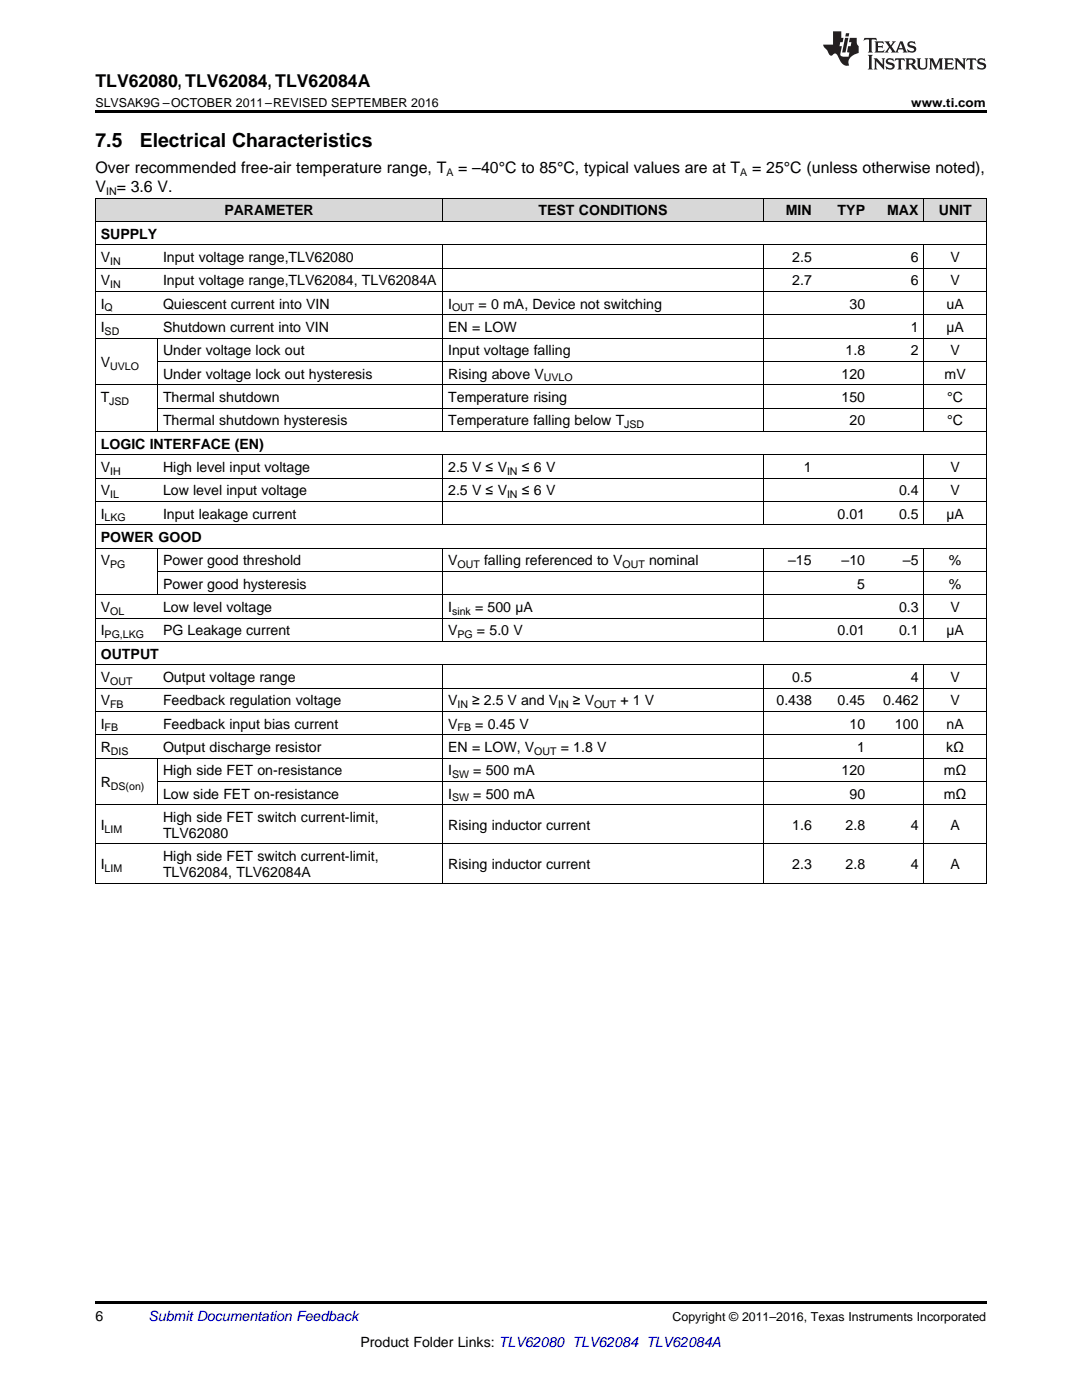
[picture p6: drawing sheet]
<svg xmlns="http://www.w3.org/2000/svg" width="216mm" height="279mm" viewBox="0 0 216 279" stroke-linecap="round" stroke-linejoin="round" font-family="sans-serif">
<defs><g id="words">
<g font-size="3.9">
<text x="19" y="29.3">7.5</text>
<text x="27.9" y="29.3">Electrical Characteristics</text>
</g>
<text font-size="3.5" x="19" y="17.3">TLV62080, TLV62084, TLV62084A</text>
<g font-size="3.2">
<text x="19" y="34.4">Over recommended free-air temperature range, T</text>
<text x="91.4" y="34.4">= –40°C to 85°C, typical values are at T</text>
<text x="150.1" y="34.4">= 25°C (unless otherwise noted),</text>
<text x="19" y="38.3">V = 3.6 V.</text>
</g>
<g font-size="2.8">
<text x="20.1" y="47.6">SUPPLY</text>
<text x="44.8" y="43">PARAMETER</text>
<text x="107.5" y="43">TEST CONDITIONS</text>
<text x="156.8" y="43">MIN</text>
<text x="167.1" y="43">TYP</text>
<text x="177" y="43">MAX</text>
<text x="187.3" y="43">UNIT</text>
<text x="20.1" y="52.3">V</text>
<text x="32.5" y="52.3">Input voltage range,TLV62080</text>
<text x="158.1" y="52.3">2.5</text>
<text x="181.7" y="52.3">6</text>
<text x="189.7" y="52.3">V</text>
<text x="20.1" y="56.9">V</text>
<text x="32.5" y="56.9">Input voltage range,TLV62084, TLV62084A</text>
<text x="158.1" y="56.9">2.7</text>
<text x="181.7" y="56.9">6</text>
<text x="189.7" y="56.9">V</text>
<text x="20.1" y="61.6">I</text>
<text x="32.5" y="61.6">Quiescent current into VIN</text>
<text x="89.4" y="61.6">I</text>
<text x="95.5" y="61.6">= 0 mA, Device not switching</text>
<text x="169.5" y="61.6">30</text>
<text x="188.9" y="61.6">uA</text>
<text x="20.1" y="66.3">I</text>
<text x="32.5" y="66.3">Shutdown current into VIN</text>
<text x="32.5" y="70.9">Under voltage lock out</text>
<text x="89.4" y="66.3">EN = LOW</text>
<text x="89.4" y="70.9">Input voltage falling</text>
<text x="168.7" y="70.9">1.8</text>
<text x="181.7" y="66.3">1</text>
<text x="181.7" y="70.9">2</text>
<text x="188.8" y="66.3">µA</text>
<text x="189.7" y="70.9">V</text>
<text x="20.1" y="73.2">V</text>
<text x="32.5" y="75.6">Under voltage lock out hysteresis</text>
<text x="89.4" y="75.6">Rising above V</text>
<text x="167.9" y="75.6">120</text>
<text x="188.5" y="75.6">mV</text>
<text x="20.1" y="80.2">T</text>
<text x="32.5" y="80.2">Thermal shutdown</text>
<text x="89.4" y="80.2">Temperature rising</text>
<text x="167.9" y="80.2">150</text>
<text x="189" y="80.2">°C</text>
<text x="20.1" y="89.5">LOGIC INTERFACE (EN)</text>
<text x="32.5" y="84.9">Thermal shutdown hysteresis</text>
<text x="89.4" y="84.9">Temperature falling below T</text>
<text x="169.5" y="84.9">20</text>
<text x="189" y="84.9">°C</text>
<text x="20.1" y="94.2">V</text>
<text x="32.5" y="94.2">High level input voltage</text>
<text x="89.4" y="94.2">2.5 V ≤ V</text>
<text x="104.1" y="94.2">≤ 6 V</text>
<text x="160.4" y="94.2">1</text>
<text x="189.7" y="94.2">V</text>
<text x="20.1" y="98.8">V</text>
<text x="32.5" y="98.8">Low level input voltage</text>
<text x="89.4" y="98.8">2.5 V ≤ V</text>
<text x="104.1" y="98.8">≤ 6 V</text>
<text x="179.4" y="98.8">0.4</text>
<text x="189.7" y="98.8">V</text>
<text x="20.1" y="103.5">I</text>
<text x="32.5" y="103.5">Input leakage current</text>
<text x="167.1" y="103.5">0.01</text>
<text x="179.4" y="103.5">0.5</text>
<text x="188.8" y="103.5">µA</text>
<text x="20.1" y="108.2">POWER GOOD</text>
<text x="20.1" y="112.8">V</text>
<text x="32.5" y="112.8">Power good threshold</text>
<text x="89.4" y="112.8">V</text>
<text x="96.6" y="112.8">falling referenced to V</text>
<text x="129.5" y="112.8">nominal</text>
<text x="157.3" y="112.8">–15</text>
<text x="167.9" y="112.8">–10</text>
<text x="180.2" y="112.8">–5</text>
<text x="189.3" y="112.8">%</text>
<text x="32.5" y="117.5">Power good hysteresis</text>
<text x="171.1" y="117.5">5</text>
<text x="189.3" y="117.5">%</text>
<text x="20.1" y="122.1">V</text>
<text x="32.5" y="122.1">Low level voltage</text>
<text x="89.4" y="122.1">I</text>
<text x="94.8" y="122.1">= 500 µA</text>
<text x="179.4" y="122.1">0.3</text>
<text x="189.7" y="122.1">V</text>
<text x="20.1" y="126.8">I</text>
<text x="20.1" y="131.4">OUTPUT</text>
<text x="32.5" y="126.8">PG Leakage current</text>
<text x="89.4" y="126.8">V</text>
<text x="95.2" y="126.8">= 5.0 V</text>
<text x="167.1" y="126.8">0.01</text>
<text x="179.4" y="126.8">0.1</text>
<text x="188.8" y="126.8">µA</text>
<text x="20.1" y="136.1">V</text>
<text x="32.5" y="136.1">Output voltage range</text>
<text x="158.1" y="136.1">0.5</text>
<text x="181.7" y="136.1">4</text>
<text x="189.7" y="136.1">V</text>
<text x="20.1" y="140.8">V</text>
<text x="32.5" y="140.8">Feedback regulation voltage</text>
<text x="89.4" y="140.8">V</text>
<text x="94.2" y="140.8">≥ 2.5 V and V</text>
<text x="114.3" y="140.8">≥ V</text>
<text x="123.8" y="140.8">+ 1 V</text>
<text x="154.9" y="140.8">0.438</text>
<text x="167.1" y="140.8">0.45</text>
<text x="176.2" y="140.8">0.462</text>
<text x="189.7" y="140.8">V</text>
<text x="20.1" y="145.4">I</text>
<text x="32.5" y="145.4">Feedback input bias current</text>
<text x="89.4" y="145.4">V</text>
<text x="94.8" y="145.4">= 0.45 V</text>
<text x="169.5" y="145.4">10</text>
<text x="178.6" y="145.4">100</text>
<text x="188.9" y="145.4">nA</text>
<text x="20.1" y="150.1">R</text>
<text x="32.5" y="150.1">Output discharge resistor</text>
<text x="32.5" y="154.7">High side FET on-resistance</text>
<text x="89.4" y="150.1">EN = LOW, V</text>
<text x="89.4" y="154.7">I</text>
<text x="94.4" y="154.7">= 500 mA</text>
<text x="111.9" y="150.1">= 1.8 V</text>
<text x="167.9" y="154.7">120</text>
<text x="171.1" y="150.1">1</text>
<text x="188.3" y="154.7">mΩ</text>
<text x="188.8" y="150.1">kΩ</text>
<text x="20.1" y="157.1">R</text>
<text x="32.5" y="159.4">Low side FET on-resistance</text>
<text x="89.4" y="159.4">I</text>
<text x="94.4" y="159.4">= 500 mA</text>
<text x="169.5" y="159.4">90</text>
<text x="188.3" y="159.4">mΩ</text>
<text x="20.1" y="165.6">I</text>
<text x="32.5" y="164">High side FET switch current-limit,</text>
<text x="32.5" y="167.2">TLV62080</text>
<text x="89.4" y="165.6">Rising inductor current</text>
<text x="158.1" y="165.6">1.6</text>
<text x="168.7" y="165.6">2.8</text>
<text x="181.7" y="165.6">4</text>
<text x="189.7" y="165.6">A</text>
<text x="20.1" y="173.5">I</text>
<text x="32.5" y="171.9">High side FET switch current-limit,</text>
<text x="89.4" y="173.5">Rising inductor current</text>
<text x="158.1" y="173.5">2.3</text>
<text x="168.7" y="173.5">2.8</text>
<text x="181.7" y="173.5">4</text>
<text x="189.7" y="173.5">A</text>
<text x="32.5" y="175">TLV62084, TLV62084A</text>
<text x="19" y="263.6">6</text>
<text x="71.9" y="268.9">Product Folder Links: TLV62080 TLV62084 TLV62084A</text>
</g>
<text font-size="2.8" fill="#0000c8" x="29.6" y="263.6">Submit Documentation Feedback</text>
<g font-size="2.5">
<text x="19" y="21.4">SLVSAK9G –OCTOBER 2011–REVISED SEPTEMBER 2016</text>
<text x="181.8" y="21.4">www.ti.com</text>
<text x="134.2" y="263.6">Copyright © 2011–2016, Texas Instruments Incorporated</text>
</g>
<g font-size="2.1">
<text x="89.1" y="35.1">A</text>
<text x="147.7" y="35.1">A</text>
<text x="21.2" y="38.9">IN</text>
<text x="22" y="52.8">IN</text>
<text x="22" y="57.5">IN</text>
<text x="20.9" y="62.2">Q</text>
<text x="90.2" y="62.2">OUT</text>
<text x="20.9" y="66.8">SD</text>
<text x="22" y="73.8">UVLO</text>
<text x="108.5" y="76.1">UVLO</text>
<text x="21.8" y="80.8">JSD</text>
<text x="124.6" y="85.4">JSD</text>
<text x="22" y="94.8">IH</text>
<text x="101.2" y="94.8">IN</text>
<text x="22" y="99.4">IL</text>
<text x="101.2" y="99.4">IN</text>
<text x="20.9" y="104.1">LKG</text>
<text x="22" y="113.4">PG</text>
<text x="91.3" y="113.4">OUT</text>
<text x="124.2" y="113.4">OUT</text>
<text x="22" y="122.7">OL</text>
<text x="90.2" y="122.7">sink</text>
<text x="20.9" y="127.4">PG,LKG</text>
<text x="91.3" y="127.4">PG</text>
<text x="22" y="136.7">OUT</text>
<text x="22" y="141.3">FB</text>
<text x="91.3" y="141.3">IN</text>
<text x="111.4" y="141.3">IN</text>
<text x="118.5" y="141.3">OUT</text>
<text x="20.9" y="146">FB</text>
<text x="91.3" y="146">FB</text>
<text x="22.1" y="150.6">DIS</text>
<text x="90.2" y="155.3">SW</text>
<text x="106.6" y="150.6">OUT</text>
<text x="22.1" y="157.6">DS(on)</text>
<text x="90.2" y="159.9">SW</text>
<text x="20.9" y="166.2">LIM</text>
<text x="20.9" y="174">LIM</text>
</g>
</g></defs>
<g fill="#d8d8d8">
<path d="M19 39.6h12.5v4.6h-12.5z"/>
<path d="M31.5 39.6h56.9v4.6h-56.9z"/>
<path d="M88.4 39.6h64v4.6h-64z"/>
<path d="M152.4 39.6h10.7v4.6h-10.7z"/>
<path d="M163.1 39.6h10.6v4.6h-10.6z"/>
<path d="M173.7 39.6h10.7v4.6h-10.7z"/>
<path d="M184.4 39.6h12.4v4.6h-12.4z"/>
</g>
<path d="M19 22h177.8v.5h-177.8zM19 176.3h.2zM88.3 176.3h.1zM152.3 176.3h.1zM162.9 176.3h.2zM173.6 176.3h.1zM184.3 176.3h.1zM196.7 176.3h.1zM19 259.7h177.8v.5h-177.8z" fill="#000"/>
<g fill="none" stroke="#000" stroke-width=".2">
<path d="M19 39.5h177.8M19.1 39.5v136.8M88.3 39.5v4.7M152.3 39.5v4.7M184.3 39.5v4.7M196.8 39.5v136.8M19 58.2h177.8M19 53.5h177.8M19 48.8h177.8M19 44.2h177.8M88.3 48.9v37.2M152.3 48.9v37.2"/>
<path d="M184.3 48.9v37.2M19 76.8h177.8M19 67.5h177.8M19 62.8h177.8M31.4 67.5v18.6M31.5 72.1h165.3M19 95.4h177.8M19 90.8h177.8M19 86.1h177.8M31.5 81.4h165.3M88.3 90.8v14M152.3 90.8v14"/>
<path d="M184.3 90.8v14M19 118.7h177.8M19 109.4h177.8M19 104.7h177.8M19 100.1h177.8M31.4 109.4v9.3M31.5 114h165.3M88.3 109.4v18.7M152.3 109.4v18.7M184.3 109.4v18.7M19 137.3h177.8M19 132.7h177.8"/>
<path d="M19 128h177.8M19 123.3h177.8M88.3 132.7v43.6M152.3 132.7v43.6M184.3 132.7v43.6M19 151.3h177.8M19 146.6h177.8M19 142h177.8M31.4 151.3v9.4M31.5 155.9h165.3M19 176.3h177.8M19 168.4h177.8"/>
<path d="M19 160.6h177.8"/>
</g>
<g fill="#231f20">
<path d="M172.5 7.6l-.1 .5 .4-.2h.6v.1v2.1l-.2 .4h.9l-.2-.4v-2.1l.1-.1h.5l.5 .2-.2-.5zM174.5 8.3l.2 .3v1.5l-.2 .4h1.8l.2-.6a1.04 1.04 0 0 1-1.3 .2v-.7h.6l.3 .2v-.6l-.3 .2h-.6v-.6l.8-.1 .4 .3-.2-.5zM176.5 8.3l.9 1.1-.9 1.1h.8l-.2-.2 .4-.7 .5 .7-.2 .2h1.5l-.2-.2 .2-.4h.9l.1 .4-.2 .2h1l-.3-.3-.7-1.9h-.5l-.9 2-.8-1 .9-1h-.8l.1 .3-.4 .5-.3-.6 .1-.2zM179.7 8.6l.4 1h-.7zM181.3 8.4a.63 .63 0 0 0-.2 .7 .63 .63 0 0 0 .6 .4l.6 .2 .1 .2a.75 .75 0 0 1-.7 .4 .75 .75 0 0 1-.6-.5l.1 .7 .1-.1a1.11 1.11 0 0 0 1.5-.6 1.13 1.13 0 0 0-1.2-.8l-.1-.4a1.04 1.04 0 0 1 1.2 .2l-.2-.5-.2 .1-.4-.2zM173.2 10.9l.2 .4v2.2l-.2 .4h1l-.3-.4v-2.2l.3-.4zM174.3 11.6l.3 .4v1.5l-.3 .4h.8l-.2-.4v-1.3l1.5 1.7v-1.9l.2-.4h-.7l.2 .4v.9l-1.1-1.3zM177 11.8a.62 .62 0 0 0-.2 .7 .62 .62 0 0 0 .6 .4l.6 .1 .1 .3a.76 .76 0 0 1-.7 .3 .76 .76 0 0 1-.7-.4l.2 .7 .1-.1a1.11 1.11 0 0 0 1.5-.6 1.13 1.13 0 0 0-1.2-.8l-.1-.4a1.04 1.04 0 0 1 1.2 .2l-.2-.6-.2 .1-.5-.1zM178.7 11.6l-.2 .6a.61 .61 0 0 1 .8-.3v1.6l-.2 .4h.9l-.2-.4v-1.6a.63 .63 0 0 1 .7 .3l-.1-.6zM180.6 11.6l.3 .4v1.5l-.3 .4h1l-.2-.2-.1-.8 .6 .2a.76 .76 0 0 0 1.2 .7l-1-1a.58 .58 0 0 0 .6-.5 .58 .58 0 0 0-.5-.6zM181.4 11.9h.1a.45 .45 0 0 1 .5 .1 .45 .45 0 0 1 .1 .5l-.8 .2zM182.9 11.6l.2 .2a2.17 2.17 0 0 0 .3 1.9 .99 .99 0 0 0 1.6-.6v-1.1l.2-.4h-.7l.2 .2a1.92 1.92 0 0 1-.2 1.8 .6 .6 0 0 1-.9-.5v-1.1l.2-.4zM185.4 11.6l.2 .4v1.5l-.2 .4h.7l-.2-.4v-1.4l.8 1.8 .8-1.8v1.4l-.2 .4h.9l-.2-.4v-1.5l.2-.4h-.8l-.6 1.5-.6-1.5zM188.4 11.6l.2 .4v1.5l-.2 .4h1.8l.1-.6a1.04 1.04 0 0 1-1.2 .1v-.6h.5l.4 .2v-.6l-.4 .2h-.5v-.7h.8l.3 .3-.1-.6zM190.5 11.6l.2 .4v1.5l-.2 .4h.7l-.2-.4v-1.3l1.5 1.7v-1.9l.2-.4h-.7l.2 .4v.9l-1.1-1.3zM192.9 11.6l-.1 .6a.61 .61 0 0 1 .7-.3l.1 1.6-.3 .4h1l-.3-.4 .1-1.6a.63 .63 0 0 1 .7 .3l-.1-.6zM195.2 11.8a.62 .62 0 0 0-.2 .7 .62 .62 0 0 0 .6 .4l.6 .1 .1 .3a.76 .76 0 0 1-.7 .3 .76 .76 0 0 1-.6-.4l.1 .7 .1-.1a1.11 1.11 0 0 0 1.6-.6 1.13 1.13 0 0 0-1.3-.8l-.1-.4a1.04 1.04 0 0 1 1.2 .2l-.1-.6-.2 .1-.5-.1z"/>
<path d="M166.2 6.3v2.6h-1.9v.4l.8 .9a.91 .91 0 0 0 1 .8 .56 .56 0 0 1 .5-.3 .56 .56 0 0 1 .5 .3l.4 .8a1.53 1.53 0 0 0 1.9 1.2 1.54 1.54 0 0 1 1-2.1l.9-.3v-1.4a1.52 1.52 0 0 1-.4-1.6h-1.3l-.2 .8h.5l-.2 .8h-.5l-.1 1v.2l.4 .1-.2 .8a1.93 1.93 0 0 1-1.6-.3l.3-1.8h-.5l.2-.8h.4l.2-.8h-.4v-1.3zM168.6 7.6l-.6 2.9h.7l.6-2.9zM168.8 6.6l-.1 .7h.6l.2-.7z"/>
</g>
<use href="#words"/>
</svg>
